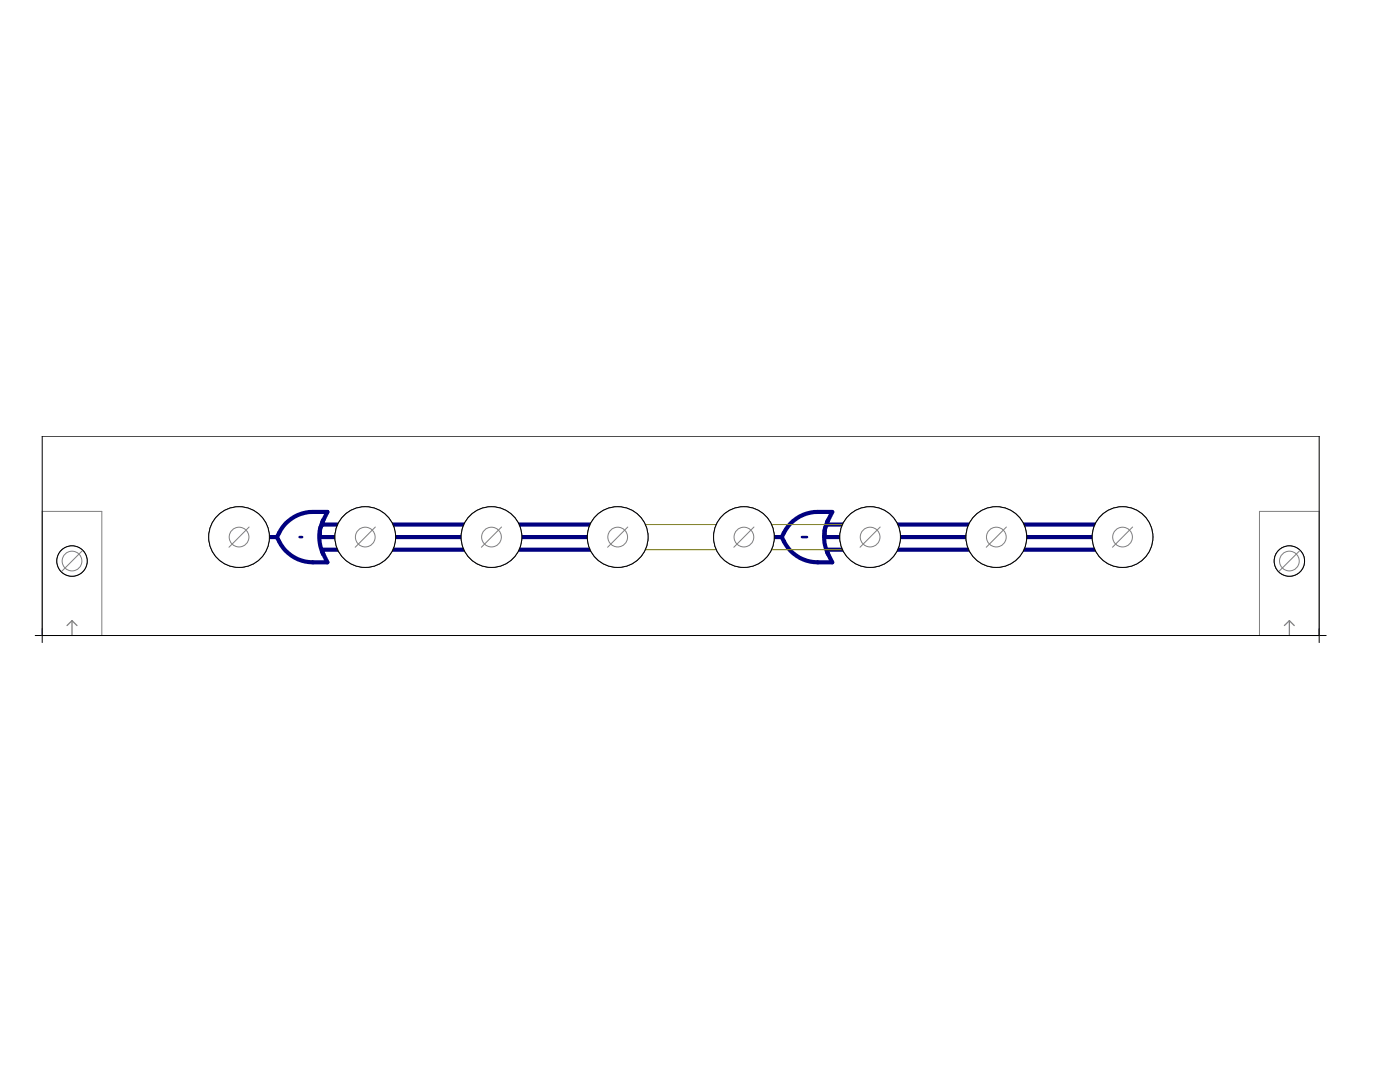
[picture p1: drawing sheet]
<svg xmlns="http://www.w3.org/2000/svg" width="279mm" height="216mm" viewBox="0 0 279 216" stroke-linecap="round" stroke-linejoin="round" font-family="sans-serif">
<g fill="none" stroke="#000" stroke-width=".2">
<path d="M7 126.8h257.7M8.4 128.2v-41.2h254.9v41.2"/>
<circle cx="148.5" cy="107.2" r="6.1"/>
</g>
<g fill="none" stroke="#000080" stroke-width=".83">
<path d="M52.7 107.2h2.6M55.3 107.2a7.7 7.7 0 0 0 7.2 5h2.8l-.8-1.6M64.3 104.7l-.2 .2a2.85 2.85 0 0 0-.3 2.3h4.1M64.3 104.7h3.6M64.5 103.8l.8-1.6a12 12 0 0 0-5.8 .5 7.9 7.9 0 0 0-4.2 4.5M64.5 103.8a7.6 7.6 0 0 0 0 6.8M64.5 103.8l-.2 .9M67.9 109.7h-3.6l.2 .9M77.4 109.7h45.4M77.9 104.7h44.9M77.9 107.2h45.4M153.5 107.2h2.5"/>
<path d="M156 107.2a7.7 7.7 0 0 0 7.2 5h2.9l-.8-1.6M165.1 104.7l-.2 .2a3.1 3.1 0 0 0-.3 2.3h4M165.1 104.7h3.5M165.3 103.8l.8-1.6a12 12 0 0 0-5.8 .5 7.9 7.9 0 0 0-4.3 4.5M165.3 103.8a7.6 7.6 0 0 0 0 6.8M165.3 103.8l-.2 .3v.6M168.6 109.7h-3.5v.6l.2 .3M173.7 107.2h50.3M178.2 109.7h45.3M178.7 104.7h44.8"/>
</g>
<path d="M59.8 107.2h.5M160 107.2h1.1" fill="none" stroke="#000080" stroke-width=".51"/>
<path d="M122.8 104.7h55.9M122.8 109.7h55.4" fill="none" stroke="#808000" stroke-width=".2"/>
<path d="M8.4 102h11.9v24.8h-11.9zM251.4 102h11.9v24.8h-11.9z" fill="none" stroke="#808080" stroke-width=".2"/>
<path d="M14.4 123.8v3M14.4 123.8l-1 1M14.4 123.8l1 1M257.3 123.8v3M257.3 123.8l1 1M257.3 123.8l-1 1" fill="none" stroke="#808080" stroke-width=".25"/>
<circle cx="148.5" cy="107.2" r="6.1" fill="#fff" stroke="#000" stroke-width=".2"/>
<circle cx="173.7" cy="107.2" r="6.1" fill="none" stroke="#000" stroke-width=".2"/>
<circle cx="173.7" cy="107.2" r="6.1" fill="#fff" stroke="#000" stroke-width=".2"/>
<circle cx="198.8" cy="107.2" r="6.1" fill="none" stroke="#000" stroke-width=".2"/>
<circle cx="198.8" cy="107.2" r="6.1" fill="#fff" stroke="#000" stroke-width=".2"/>
<circle cx="224" cy="107.2" r="6.1" fill="none" stroke="#000" stroke-width=".2"/>
<circle cx="224" cy="107.2" r="6.1" fill="#fff" stroke="#000" stroke-width=".2"/>
<circle cx="123.3" cy="107.2" r="6.1" fill="none" stroke="#000" stroke-width=".2"/>
<circle cx="123.3" cy="107.2" r="6.1" fill="#fff" stroke="#000" stroke-width=".2"/>
<circle cx="98.1" cy="107.2" r="6.1" fill="none" stroke="#000" stroke-width=".2"/>
<circle cx="98.1" cy="107.2" r="6.1" fill="#fff" stroke="#000" stroke-width=".2"/>
<circle cx="72.9" cy="107.2" r="6.1" fill="none" stroke="#000" stroke-width=".2"/>
<circle cx="72.9" cy="107.2" r="6.1" fill="#fff" stroke="#000" stroke-width=".2"/>
<circle cx="47.7" cy="107.2" r="6.1" fill="none" stroke="#000" stroke-width=".2"/>
<circle cx="47.7" cy="107.2" r="6.1" fill="#fff" stroke="#000" stroke-width=".2"/>
<circle cx="14.4" cy="112" r="3" fill="none" stroke="#000" stroke-width=".2"/>
<circle cx="14.4" cy="112" r="3" fill="#fff" stroke="#000" stroke-width=".2"/>
<circle cx="257.3" cy="112" r="3" fill="none" stroke="#000" stroke-width=".2"/>
<circle cx="257.3" cy="112" r="3" fill="#fff" stroke="#000" stroke-width=".2"/>
<g fill="none" stroke="#808080" stroke-width=".2">
<path d="M16.4 109.9l-4 4.1M49.7 105.2l-4 4M74.9 105.2l-4 4M100.1 105.2l-4 4M125.3 105.2l-4 4M150.5 105.2l-4 4M175.7 105.2l-4.1 4M200.9 105.2l-4.1 4M226 105.2l-4 4M259.3 109.9l-4 4.1"/>
<circle cx="14.4" cy="112" r="1.97"/>
<circle cx="47.7" cy="107.2" r="1.97"/>
<circle cx="72.9" cy="107.2" r="1.97"/>
<circle cx="98.1" cy="107.2" r="1.97"/>
<circle cx="123.3" cy="107.2" r="1.97"/>
<circle cx="148.5" cy="107.2" r="1.97"/>
<circle cx="173.7" cy="107.2" r="1.97"/>
<circle cx="198.8" cy="107.2" r="1.97"/>
<circle cx="224" cy="107.2" r="1.97"/>
<circle cx="257.3" cy="112" r="1.97"/>
</g>
</svg>
